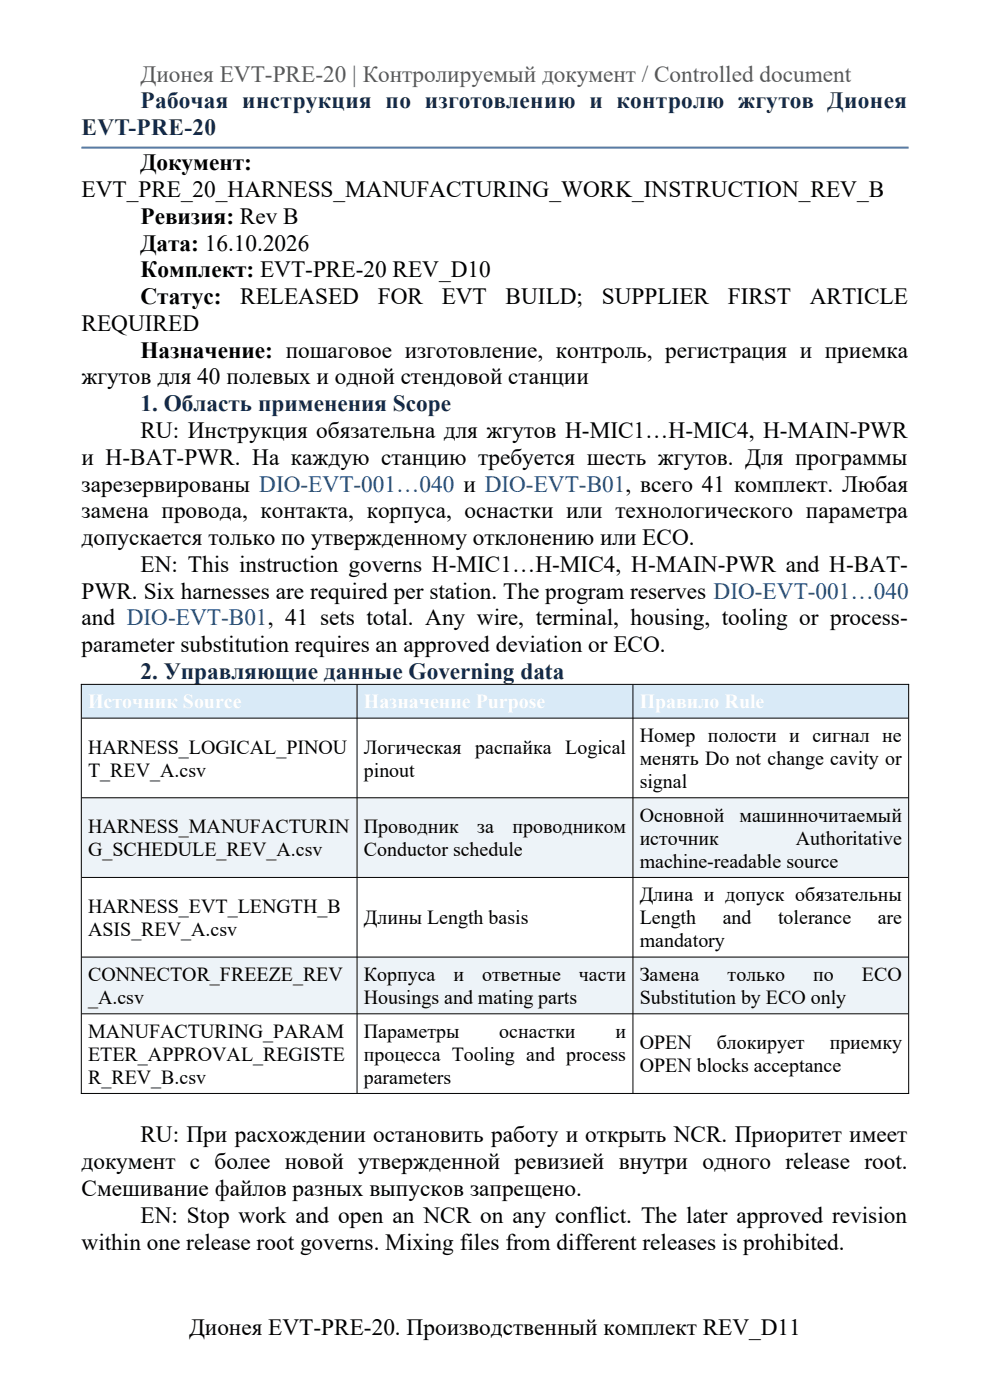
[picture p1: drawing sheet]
<svg xmlns="http://www.w3.org/2000/svg" width="210mm" height="297mm" viewBox="0 0 210 297" stroke-linecap="round" stroke-linejoin="round" font-family="sans-serif">
<defs><g id="words">
<text font-size="4.9" fill="#595959" x="29.8" y="17.3">Дионея EVT-PRE-20 | Контролируемый документ / Controlled document</text>
<g font-size="4.9" fill="#142a4a">
<text x="29.8" y="23">Рабочая инструкция по изготовлению и контролю жгутов Дионея</text>
<text x="17.3" y="28.7">EVT-PRE-20</text>
<text x="29.8" y="87.2">1. Область применения Scope</text>
<text x="29.8" y="144">2. Управляющие данные Governing data</text>
</g>
<g font-size="4.9">
<text x="17.3" y="41.8">EVT_PRE_20_HARNESS_MANUFACTURING_WORK_INSTRUCTION_REV_B</text>
<text x="29.8" y="36.1">Документ:</text>
<text x="29.8" y="47.5">Ревизия: Rev B</text>
<text x="29.8" y="53.2">Дата: 16.10.2026</text>
<text x="29.8" y="58.8">Комплект: EVT-PRE-20 REV_D10</text>
<text x="29.8" y="64.5">Статус:</text>
<text x="51" y="64.5">RELEASED</text>
<text x="80.1" y="64.5">FOR</text>
<text x="93.7" y="64.5">EVT</text>
<text x="107.3" y="64.5">BUILD;</text>
<text x="127.7" y="64.5">SUPPLIER</text>
<text x="154.4" y="64.5">FIRST</text>
<text x="171.8" y="64.5">ARTICLE</text>
<text x="17.3" y="70.2">REQUIRED</text>
<text x="29.8" y="75.9">Назначение: пошаговое изготовление, контроль, регистрация и приемка</text>
<text x="17.3" y="81.6">жгутов для 40 полевых и одной стендовой станции</text>
<text x="29.8" y="92.9">RU: Инструкция обязательна для жгутов H-MIC1…H-MIC4, H-MAIN-PWR</text>
<text x="17.3" y="98.6">и H-BAT-PWR. На каждую станцию требуется шесть жгутов. Для программы</text>
<text x="17.3" y="104.3">зарезервированы DIO-EVT-001…040 и DIO-EVT-B01, всего 41 комплект. Любая</text>
<text x="17.3" y="110">замена провода, контакта, корпуса, оснастки или технологического параметра</text>
<text x="17.3" y="115.6">допускается только по утвержденному отклонению или ECO.</text>
<text x="29.8" y="121.3">EN: This instruction governs H-MIC1…H-MIC4, H-MAIN-PWR and H-BAT-</text>
<text x="17.3" y="127">PWR. Six harnesses are required per station. The program reserves DIO-EVT-001…040</text>
<text x="17.3" y="132.7">and DIO-EVT-B01, 41 sets total. Any wire, terminal, housing, tooling or process-</text>
<text x="17.3" y="138.4">parameter substitution requires an approved deviation or ECO.</text>
<text x="29.8" y="242.4">RU: При расхождении остановить работу и открыть NCR. Приоритет имеет</text>
<text x="17.3" y="248">документ с более новой утвержденной ревизией внутри одного release root.</text>
<text x="17.3" y="253.7">Смешивание файлов разных выпусков запрещено.</text>
<text x="29.8" y="259.4">EN: Stop work and open an NCR on any conflict. The later approved revision</text>
<text x="17.3" y="265.1">within one release root governs. Mixing files from different releases is prohibited.</text>
<text x="40.1" y="283.2">Дионея EVT-PRE-20. Производственный комплект REV_D11</text>
</g>
<g font-size="4.2">
<text x="18.7" y="159.9">HARNESS_LOGICAL_PINOU</text>
<text x="77.2" y="159.9">Логическая распайка Logical</text>
<text x="135.7" y="157.4">Номер полости и сигнал не</text>
<text x="18.7" y="164.7">T_REV_A.csv</text>
<text x="77.2" y="164.7">pinout</text>
<text x="135.7" y="162.3">менять Do not change cavity or</text>
<text x="135.7" y="167.2">signal</text>
<text x="18.7" y="176.8">HARNESS_MANUFACTURIN</text>
<text x="77.2" y="176.8">Проводник</text>
<text x="101.3" y="176.8">за</text>
<text x="108.7" y="176.8">проводником</text>
<text x="135.7" y="174.3">Основной</text>
<text x="135.7" y="179.2">источник</text>
<text x="156.9" y="174.3">машинночитаемый</text>
<text x="168.8" y="179.2">Authoritative</text>
<text x="18.7" y="181.6">G_SCHEDULE_REV_A.csv</text>
<text x="77.2" y="181.6">Conductor schedule</text>
<text x="135.7" y="184.1">machine-readable source</text>
<text x="135.7" y="191.2">Длина и допуск обязательны</text>
<text x="18.7" y="193.7">HARNESS_EVT_LENGTH_B</text>
<text x="77.2" y="196.1">Длины Length basis</text>
<text x="135.7" y="196.1">Length</text>
<text x="153.3" y="196.1">and</text>
<text x="165.1" y="196.1">tolerance</text>
<text x="186.2" y="196.1">are</text>
<text x="18.7" y="198.5">ASIS_REV_A.csv</text>
<text x="135.7" y="201">mandatory</text>
<text x="18.7" y="208.1">CONNECTOR_FREEZE_REV</text>
<text x="77.2" y="208.1">Корпуса</text>
<text x="96.2" y="208.1">и</text>
<text x="102.3" y="208.1">ответные</text>
<text x="122.8" y="208.1">части</text>
<text x="135.7" y="208.1">Замена</text>
<text x="154.4" y="208.1">только</text>
<text x="172.5" y="208.1">по</text>
<text x="182.8" y="208.1">ECO</text>
<text x="18.7" y="213">_A.csv</text>
<text x="77.2" y="213">Housings and mating parts</text>
<text x="135.7" y="213">Substitution by ECO only</text>
<text x="18.7" y="220.2">MANUFACTURING_PARAM</text>
<text x="77.2" y="220.2">Параметры</text>
<text x="105.9" y="220.2">оснастки</text>
<text x="130.6" y="220.2">и</text>
<text x="18.7" y="225">ETER_APPROVAL_REGISTE</text>
<text x="77.2" y="225">процесса Tooling and process</text>
<text x="135.7" y="222.6">OPEN</text>
<text x="135.7" y="227.5">OPEN blocks acceptance</text>
<text x="152" y="222.6">блокирует</text>
<text x="176" y="222.6">приемку</text>
<text x="18.7" y="229.9">R_REV_B.csv</text>
<text x="77.2" y="229.9">parameters</text>
</g>
</g></defs>
<g fill="#d9eaf7">
<path d="M17.3 145.1h58.4v7.1h-58.4z" fill-rule="evenodd"/>
<path d="M75.7 145.1h58.5v7.1h-58.5z" fill-rule="evenodd"/>
<path d="M134.3 145.1h58.4v7.1h-58.4z" fill-rule="evenodd"/>
</g>
<g fill="#edf3f8">
<path d="M17.3 169.2h58.4v16.8h-58.4z" fill-rule="evenodd"/>
<path d="M75.7 169.2h58.5v16.8h-58.5z" fill-rule="evenodd"/>
<path d="M134.3 169.2h58.4v16.8h-58.4z" fill-rule="evenodd"/>
<path d="M17.3 203h58.4v12h-58.4z" fill-rule="evenodd"/>
<path d="M75.7 203h58.5v12h-58.5z" fill-rule="evenodd"/>
<path d="M134.3 203h58.4v12h-58.4z" fill-rule="evenodd"/>
</g>
<g fill="#d9eaf7">
<path d="M17.3 145.1h58.4v7.1h-58.4z" fill-rule="evenodd"/>
<path d="M75.7 145.1h58.5v7.1h-58.5z" fill-rule="evenodd"/>
<path d="M134.3 145.1h58.4v7.1h-58.4z" fill-rule="evenodd"/>
</g>
<g fill="#edf3f8">
<path d="M17.3 169.2h58.4v16.8h-58.4z" fill-rule="evenodd"/>
<path d="M75.7 169.2h58.5v16.8h-58.5z" fill-rule="evenodd"/>
<path d="M134.3 169.2h58.4v16.8h-58.4z" fill-rule="evenodd"/>
<path d="M17.3 203h58.4v12h-58.4z" fill-rule="evenodd"/>
<path d="M75.7 203h58.5v12h-58.5z" fill-rule="evenodd"/>
<path d="M134.3 203h58.4v12h-58.4z" fill-rule="evenodd"/>
</g>
<path d="M17.2 145.2h175.6M17.3 145.1v87M17.3 152.3h175.4M75.7 145.3v86.6M134.3 145.3v86.6M192.8 145.1v87M17.3 169.2h175.4M17.3 186.1h175.4M17.3 203h175.4M17.3 215.1h175.4M17.2 232h175.6" fill="none" stroke="#000" stroke-width=".21"/>
<path d="M17.3 31.3h175.4" fill="none" stroke="#4f81bd" stroke-width=".35"/>
<use href="#words"/>
</svg>
